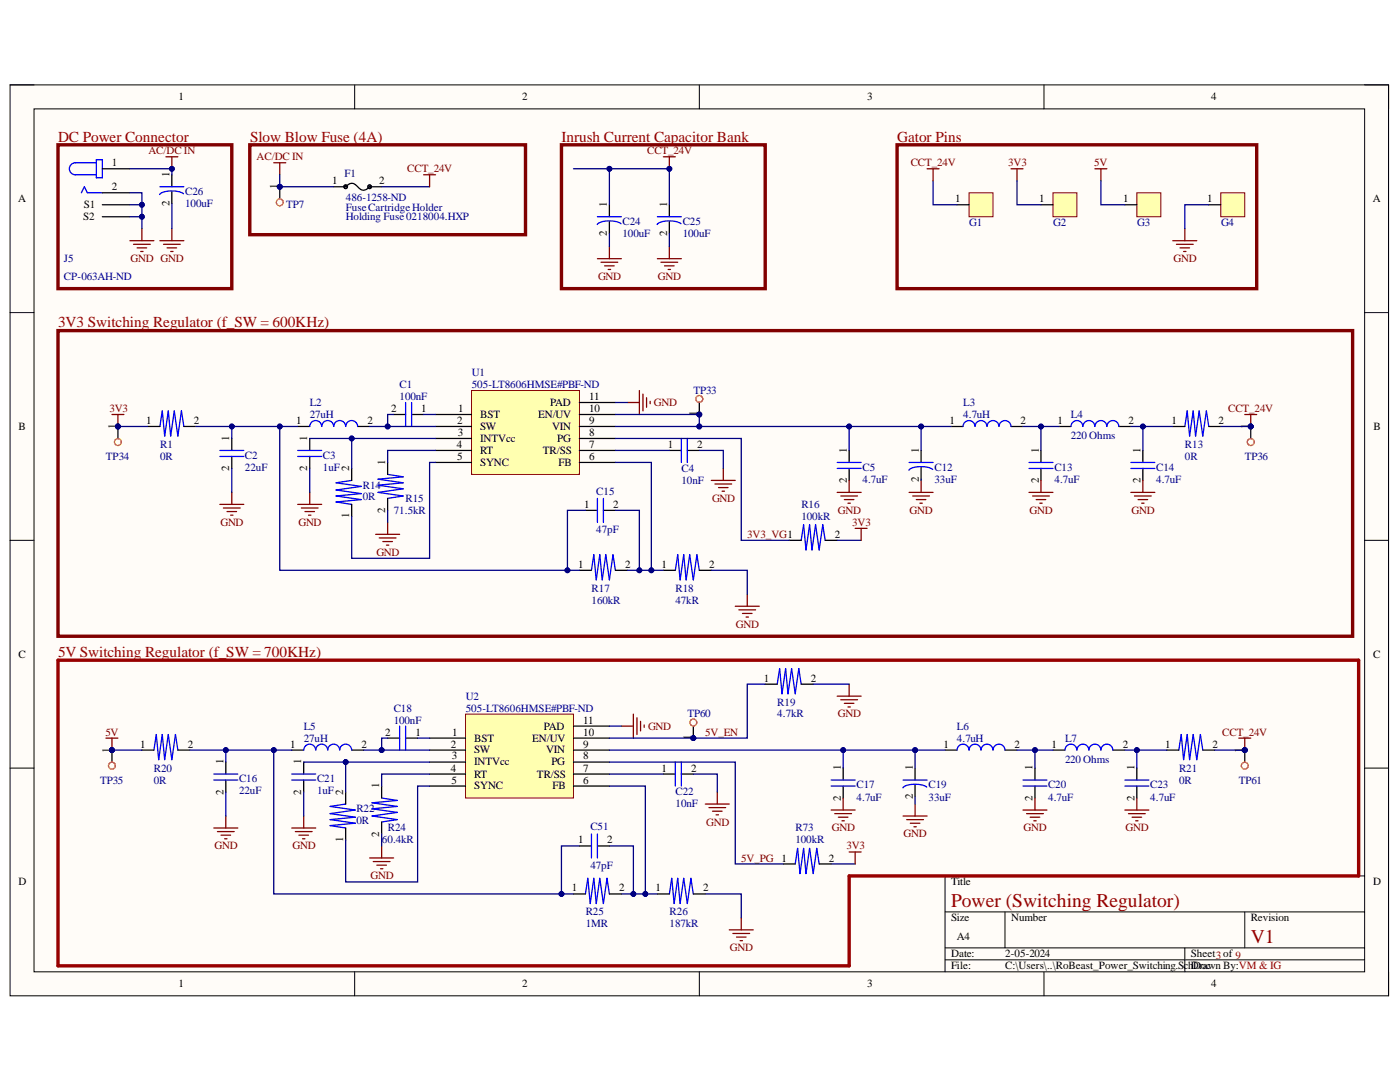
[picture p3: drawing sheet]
<svg xmlns="http://www.w3.org/2000/svg" width="279mm" height="216mm" viewBox="0 0 279 216" stroke-linecap="round" stroke-linejoin="round" font-family="sans-serif">
<defs><g id="words">
<g font-size="3.9" fill="#980000">
<text x="189.8" y="181">Power (Switching Regulator)</text>
<text x="249.6" y="188.2">V1</text>
</g>
<g font-size="3" fill="#980000">
<text x="11.6" y="28.2">DC Power Connector</text>
<text x="49.9" y="28.2">Slow Blow Fuse (4A)</text>
<text x="112.1" y="28.2">Inrush Current Capacitor Bank</text>
<text x="179.1" y="28.2">Gator Pins</text>
<text x="11.6" y="65.3">3V3 Switching Regulator (f_SW = 600KHz)</text>
<text x="11.6" y="131.1">5V Switching Regulator (f_SW = 700KHz)</text>
</g>
<g font-size="2.2">
<text x="35.6" y="20">1</text>
<text x="104.2" y="20">2</text>
<text x="173.1" y="20">3</text>
<text x="241.7" y="20">4</text>
<text x="22.3" y="33.2">1</text>
<text x="33.8" y="35.4" transform="rotate(-90 33.8 35.4)">1</text>
<text x="3.6" y="40.3">A</text>
<text x="16.7" y="41.5">S1</text>
<text x="22.3" y="38">2</text>
<text x="33.8" y="41.1" transform="rotate(-90 33.8 41.1)">2</text>
<text x="55.4" y="37.7" transform="rotate(-90 55.4 37.7)">1</text>
<text x="66.3" y="36.8">1</text>
<text x="75.7" y="36.8">2</text>
<text x="121.1" y="41.4" transform="rotate(-90 121.1 41.4)">1</text>
<text x="133.1" y="41.4" transform="rotate(-90 133.1 41.4)">1</text>
<text x="190.6" y="40.3">1</text>
<text x="207.4" y="40.3">1</text>
<text x="224.1" y="40.3">1</text>
<text x="240.9" y="40.3">1</text>
<text x="274" y="40.3">A</text>
<text x="16.6" y="44">S2</text>
<text x="121.1" y="47.1" transform="rotate(-90 121.1 47.1)">2</text>
<text x="133.1" y="47.1" transform="rotate(-90 133.1 47.1)">2</text>
<text x="78.1" y="82.2">2</text>
<text x="84.1" y="82.2">1</text>
<text x="91.4" y="82.2">1</text>
<text x="95.8" y="83.4">BST</text>
<text x="107.4" y="83.4">EN/UV</text>
<text x="109.8" y="81">PAD</text>
<text x="117.6" y="82.2">10</text>
<text x="117.6" y="79.8">11</text>
<text x="139.1" y="83" transform="rotate(-90 139.1 83)">1</text>
<text x="3.7" y="85.8">B</text>
<text x="23.1" y="85.6" transform="rotate(-90 23.1 85.6)">1</text>
<text x="29.2" y="84.6">1</text>
<text x="38.7" y="84.6">2</text>
<text x="45.8" y="87.9" transform="rotate(-90 45.8 87.9)">1</text>
<text x="59.1" y="84.6">1</text>
<text x="61.3" y="87.9" transform="rotate(-90 61.3 87.9)">1</text>
<text x="73.3" y="84.6">2</text>
<text x="91.2" y="89.4">4</text>
<text x="91.3" y="84.6">2</text>
<text x="91.3" y="87">3</text>
<text x="95.8" y="85.8">SW</text>
<text x="95.8" y="88.2">INTVcc</text>
<text x="110.2" y="85.8">VIN</text>
<text x="111.2" y="88.2">PG</text>
<text x="117.6" y="84.6">9</text>
<text x="117.6" y="89.4">7</text>
<text x="117.6" y="87">8</text>
<text x="133.3" y="89.4">1</text>
<text x="139.1" y="89.4">2</text>
<text x="189.5" y="84.6">1</text>
<text x="203.7" y="84.6">2</text>
<text x="211" y="84.6">1</text>
<text x="225.2" y="84.6">2</text>
<text x="233.8" y="84.6">1</text>
<text x="243.2" y="84.6">2</text>
<text x="249.2" y="85.6" transform="rotate(-90 249.2 85.6)">1</text>
<text x="274.1" y="85.8">B</text>
<text x="45.8" y="93.9" transform="rotate(-90 45.8 93.9)">2</text>
<text x="61.3" y="93.9" transform="rotate(-90 61.3 93.9)">2</text>
<text x="69.7" y="93.9" transform="rotate(-90 69.7 93.9)">2</text>
<text x="76.9" y="92.8" transform="rotate(-90 76.9 92.8)">1</text>
<text x="91.3" y="91.8">5</text>
<text x="95.8" y="90.6">RT</text>
<text x="95.8" y="92.9">SYNC</text>
<text x="108.3" y="90.6">TR/SS</text>
<text x="111.5" y="92.9">FB</text>
<text x="117.6" y="91.8">6</text>
<text x="169" y="90.4" transform="rotate(-90 169 90.4)">1</text>
<text x="183.4" y="90.4" transform="rotate(-90 183.4 90.4)">1</text>
<text x="207.3" y="90.4" transform="rotate(-90 207.3 90.4)">1</text>
<text x="227.6" y="90.4" transform="rotate(-90 227.6 90.4)">1</text>
<text x="116.6" y="101.3">1</text>
<text x="122.4" y="101.3">2</text>
<text x="169" y="96.4" transform="rotate(-90 169 96.4)">2</text>
<text x="183.4" y="96.1" transform="rotate(-90 183.4 96.1)">2</text>
<text x="207.3" y="96.4" transform="rotate(-90 207.3 96.4)">2</text>
<text x="227.6" y="96.4" transform="rotate(-90 227.6 96.4)">2</text>
<text x="69.7" y="103.3" transform="rotate(-90 69.7 103.3)">1</text>
<text x="76.9" y="102.3" transform="rotate(-90 76.9 102.3)">2</text>
<text x="166.6" y="107.3">2</text>
<text x="115.4" y="113.3">1</text>
<text x="124.8" y="113.3">2</text>
<text x="132" y="113.3">1</text>
<text x="141.5" y="113.3">2</text>
<text x="3.7" y="131.2">C</text>
<text x="274" y="131.2">C</text>
<text x="152.4" y="136.1">1</text>
<text x="161.8" y="136.1">2</text>
<text x="28" y="149.2">1</text>
<text x="37.5" y="149.2">2</text>
<text x="57.9" y="149.2">1</text>
<text x="72.1" y="149.2">2</text>
<text x="76.9" y="146.8">2</text>
<text x="82.9" y="146.8">1</text>
<text x="90" y="149.2">2</text>
<text x="90.2" y="146.8">1</text>
<text x="94.6" y="148">BST</text>
<text x="106.2" y="148">EN/UV</text>
<text x="108.5" y="145.6">PAD</text>
<text x="116.4" y="146.8">10</text>
<text x="116.4" y="149.2">9</text>
<text x="116.4" y="144.4">11</text>
<text x="137.9" y="147.6" transform="rotate(-90 137.9 147.6)">1</text>
<text x="188.3" y="149.2">1</text>
<text x="202.5" y="149.2">2</text>
<text x="209.8" y="149.2">1</text>
<text x="224.1" y="149.2">2</text>
<text x="232.5" y="149.2">1</text>
<text x="242" y="149.2">2</text>
<text x="21.9" y="150.2" transform="rotate(-90 21.9 150.2)">1</text>
<text x="44.6" y="152.5" transform="rotate(-90 44.6 152.5)">1</text>
<text x="60.1" y="152.5" transform="rotate(-90 60.1 152.5)">1</text>
<text x="90" y="154">4</text>
<text x="90.2" y="151.5">3</text>
<text x="94.6" y="150.3">SW</text>
<text x="94.6" y="152.7">INTVcc</text>
<text x="94.6" y="155.2">RT</text>
<text x="107.2" y="155.2">TR/SS</text>
<text x="109" y="150.3">VIN</text>
<text x="110" y="152.7">PG</text>
<text x="116.4" y="154">7</text>
<text x="116.4" y="151.5">8</text>
<text x="132" y="154">1</text>
<text x="138" y="154">2</text>
<text x="167.8" y="153.7" transform="rotate(-90 167.8 153.7)">1</text>
<text x="182.2" y="153.7" transform="rotate(-90 182.2 153.7)">1</text>
<text x="206" y="153.7" transform="rotate(-90 206 153.7)">1</text>
<text x="226.4" y="153.7" transform="rotate(-90 226.4 153.7)">1</text>
<text x="247.9" y="150.2" transform="rotate(-90 247.9 150.2)">1</text>
<text x="44.6" y="158.5" transform="rotate(-90 44.6 158.5)">2</text>
<text x="60.1" y="158.5" transform="rotate(-90 60.1 158.5)">2</text>
<text x="68.5" y="158.5" transform="rotate(-90 68.5 158.5)">2</text>
<text x="75.7" y="157.3" transform="rotate(-90 75.7 157.3)">1</text>
<text x="90.1" y="156.4">5</text>
<text x="94.6" y="157.5">SYNC</text>
<text x="110.3" y="157.5">FB</text>
<text x="116.4" y="156.4">6</text>
<text x="167.8" y="159.7" transform="rotate(-90 167.8 159.7)">2</text>
<text x="182.2" y="159.5" transform="rotate(-90 182.2 159.5)">2</text>
<text x="206" y="159.7" transform="rotate(-90 206 159.7)">2</text>
<text x="226.4" y="159.7" transform="rotate(-90 226.4 159.7)">2</text>
<text x="68.5" y="167.9" transform="rotate(-90 68.5 167.9)">1</text>
<text x="75.7" y="166.9" transform="rotate(-90 75.7 166.9)">2</text>
<text x="115.4" y="168.3">1</text>
<text x="121.2" y="168.3">2</text>
<text x="165.4" y="171.9">2</text>
<text x="3.7" y="176.6">D</text>
<text x="114.1" y="177.8">1</text>
<text x="123.6" y="177.8">2</text>
<text x="130.8" y="177.8">1</text>
<text x="140.3" y="177.8">2</text>
<text x="189.8" y="176.6">Title</text>
<text x="274" y="176.6">D</text>
<text x="189.8" y="183.8">Size</text>
<text x="201.8" y="183.8">Number</text>
<text x="249.6" y="183.8">Revision</text>
<text x="189.8" y="191">Date:</text>
<text x="191" y="187.5">A4</text>
<text x="200.6" y="191">2-05-2024</text>
<text x="237.7" y="191">Sheet3of 9</text>
<text x="35.6" y="197">1</text>
<text x="104.2" y="197">2</text>
<text x="173.1" y="197">3</text>
<text x="189.8" y="193.4">File:</text>
<text x="200.6" y="193.4">C:\Users\..\RoBeast_Power_Switching.SchDrawn By:VM &amp; IG</text>
<text x="238.2" y="193.4">Doc</text>
<text x="241.7" y="197">4</text>
</g>
<g font-size="2.2" fill="#800000">
<text x="29.6" y="30.8">AC/DC IN</text>
<text x="51.2" y="32">AC/DC IN</text>
<text x="81.3" y="34.3">CCT_24V</text>
<text x="129.2" y="30.8">CCT_24V</text>
<text x="181.8" y="33.2">CCT_24V</text>
<text x="201.2" y="33.2">3V3</text>
<text x="218.4" y="33.2">5V</text>
<text x="26.1" y="52.3">GND GND</text>
<text x="234.2" y="52.3">GND</text>
<text x="119.3" y="55.9">GND</text>
<text x="131.3" y="55.9">GND</text>
<text x="21.8" y="82.2">3V3</text>
<text x="130.5" y="81">GND</text>
<text x="245.1" y="82.2">CCT_24V</text>
<text x="142.1" y="100.1">GND</text>
<text x="44" y="104.9">GND</text>
<text x="59.5" y="104.9">GND</text>
<text x="149.1" y="107.3">3V3_VG1</text>
<text x="167.2" y="102.6">GND</text>
<text x="170.1" y="104.9">3V3</text>
<text x="181.5" y="102.6">GND</text>
<text x="205.4" y="102.6">GND</text>
<text x="225.8" y="102.6">GND</text>
<text x="75.1" y="110.9">GND</text>
<text x="146.8" y="125.2">GND</text>
<text x="167.2" y="143.2">GND</text>
<text x="21.1" y="146.8">5V</text>
<text x="129.3" y="145.6">GND</text>
<text x="140.7" y="146.8">5V_EN</text>
<text x="243.9" y="146.8">CCT_24V</text>
<text x="140.9" y="164.7">GND</text>
<text x="166" y="165.9">GND</text>
<text x="180.3" y="167.1">GND</text>
<text x="204.3" y="165.9">GND</text>
<text x="224.6" y="165.9">GND</text>
<text x="42.8" y="169.5">GND</text>
<text x="58.4" y="169.5">GND</text>
<text x="147.9" y="171.9">5V_PG 1</text>
<text x="168.9" y="169.5">3V3</text>
<text x="73.9" y="175.5">GND</text>
<text x="145.6" y="189.8">GND</text>
</g>
<g font-size="2.2" fill="#000080">
<text x="68.8" y="35.4">F1</text>
<text x="37" y="38.9">C26</text>
<text x="37" y="41.3">100uF</text>
<text x="57.1" y="41.5">TP7</text>
<text x="69" y="40.1">486-1258-ND</text>
<text x="69" y="44">Holding Fuse0218004.HXP</text>
<text x="69" y="42">FuseCartridgeHolder</text>
<text x="124.2" y="44.9">C24</text>
<text x="124.2" y="47.3">100uF</text>
<text x="136.3" y="44.9">C25</text>
<text x="136.3" y="47.3">100uF</text>
<text x="193.4" y="45.2">G1</text>
<text x="210.2" y="45.2">G2</text>
<text x="226.9" y="45.2">G3</text>
<text x="243.7" y="45.2">G4</text>
<text x="12.8" y="52.3">J5</text>
<text x="12.8" y="55.9">CP-063AH-ND</text>
<text x="79.8" y="77.5">C1</text>
<text x="94.1" y="77.5">505-LT8606HMSE#PBF-ND</text>
<text x="94.1" y="75">U1</text>
<text x="61.8" y="81">L2</text>
<text x="61.8" y="83.4">27uH</text>
<text x="79.8" y="79.8">100nF</text>
<text x="138.4" y="78.6">TP33</text>
<text x="192.3" y="81">L3</text>
<text x="192.3" y="83.4">4.7uH</text>
<text x="213.7" y="83.4">L4</text>
<text x="32" y="89.4">R1</text>
<text x="213.7" y="87.7">220 Ohms</text>
<text x="236.5" y="89.4">R13</text>
<text x="21.1" y="91.8">TP34</text>
<text x="32" y="91.8">0R</text>
<text x="48.9" y="91.5">C2</text>
<text x="48.9" y="93.9">22uF</text>
<text x="64.5" y="91.5">C3</text>
<text x="64.5" y="93.9">1uF</text>
<text x="136" y="94.2">C4</text>
<text x="172.1" y="93.9">C5</text>
<text x="186.5" y="93.9">C12</text>
<text x="210.4" y="93.9">C13</text>
<text x="230.7" y="93.9">C14</text>
<text x="236.5" y="91.8">0R</text>
<text x="248.4" y="91.8">TP36</text>
<text x="72.4" y="97.5">R14</text>
<text x="72.4" y="99.9">0R</text>
<text x="80.9" y="100.1">R15</text>
<text x="119" y="98.7">C15</text>
<text x="136" y="96.6">10nF</text>
<text x="159.9" y="101.3">R16</text>
<text x="172.1" y="96.3">4.7uF</text>
<text x="186.5" y="96.3">33uF</text>
<text x="210.4" y="96.3">4.7uF</text>
<text x="230.7" y="96.3">4.7uF</text>
<text x="78.6" y="102.6">71.5kR</text>
<text x="119" y="106.4">47pF</text>
<text x="159.9" y="103.8">100kR</text>
<text x="118.1" y="118">R17</text>
<text x="134.8" y="118">R18</text>
<text x="118.1" y="120.5">160kR</text>
<text x="134.8" y="120.5">47kR</text>
<text x="78.6" y="142">C18</text>
<text x="93" y="142">505-LT8606HMSE#PBF-ND</text>
<text x="93" y="139.6">U2</text>
<text x="137.2" y="143.2">TP60</text>
<text x="155.1" y="140.8">R19</text>
<text x="155.1" y="143.2">4.7kR</text>
<text x="60.6" y="145.6">L5</text>
<text x="60.6" y="148">27uH</text>
<text x="78.6" y="144.4">100nF</text>
<text x="191" y="145.6">L6</text>
<text x="191" y="148">4.7uH</text>
<text x="212.6" y="148">L7</text>
<text x="30.7" y="154">R20</text>
<text x="212.6" y="152.3">220 Ohms</text>
<text x="235.3" y="154">R21</text>
<text x="20" y="156.4">TP35</text>
<text x="30.7" y="156.4">0R</text>
<text x="47.7" y="156.1">C16</text>
<text x="47.7" y="158.5">22uF</text>
<text x="63.3" y="156.1">C21</text>
<text x="63.3" y="158.5">1uF</text>
<text x="134.8" y="158.7">C22</text>
<text x="134.8" y="161.1">10nF</text>
<text x="170.9" y="157.3">C17</text>
<text x="170.9" y="159.7">4.7uF</text>
<text x="185.3" y="157.3">C19</text>
<text x="185.3" y="159.7">33uF</text>
<text x="209.2" y="157.3">C20</text>
<text x="209.2" y="159.7">4.7uF</text>
<text x="229.6" y="157.3">C23</text>
<text x="229.6" y="159.7">4.7uF</text>
<text x="235.3" y="156.4">0R</text>
<text x="247.2" y="156.4">TP61</text>
<text x="71.1" y="162.1">R22</text>
<text x="71.1" y="164.5">0R</text>
<text x="77.4" y="165.9">R24</text>
<text x="117.8" y="165.7">C51</text>
<text x="158.8" y="165.9">R73</text>
<text x="76.2" y="168.3">60.4kR</text>
<text x="117.8" y="173.3">47pF</text>
<text x="158.8" y="168.3">100kR</text>
<text x="116.9" y="182.6">R25</text>
<text x="116.9" y="185">1MR</text>
<text x="133.6" y="182.6">R26</text>
<text x="133.6" y="185">187kR</text>
</g>
</g></defs>
<path d="M2 16.9h275.1v181.8h-275.1z" fill-rule="evenodd" fill="#fffcf8"/>
<path d="M2 16.9h275.1v181.8h-275.1z" fill="none" stroke="#000" stroke-width=".2"/>
<path d="M6.8 21.7h265.5v172.2h-265.5z" fill-rule="evenodd" fill="#fffcf8"/>
<g fill="none" stroke="#000" stroke-width=".2">
<path d="M2 16.9h4.8M70.8 16.9v4.8M139.6 16.9v4.8M208.3 16.9v4.8M272.3 16.9h4.8v4.8M6.8 21.7h265.5v172.2h-265.5zM2 62.4h4.8M272.3 62.4h4.8M2 107.8h4.8M272.3 107.8h4.8M2 153.3h4.8M272.3 153.3h4.8"/>
<path d="M272.3 174.8h-83.7v19.1M70.8 193.9v4.8M139.6 193.9v4.8M188.6 182h83.7M188.6 189.1h83.7M188.6 191.5h83.7M200.6 182v7.1M208.3 193.9v4.8M236.5 189.1v4.8M248.4 182v7.1M277.1 193.9v4.8"/>
</g>
<path d="M16.2 38.5l.6-1.2 .6 1.2h3M19.2 32.5h-4.2a1.2 1.2 0 0 0-1.2 1.2 1.2 1.2 0 0 0 1.2 1.2h4.2M19.2 31.9h1.2v3.6h-1.2z" fill="none" stroke="#00f" stroke-width=".25"/>
<path d="M20.4 33.7h5.5M20.4 38.5h5.5M20.4 40.9h5.5M20.4 43.2h5.5" fill="none" stroke="#000" stroke-width=".25"/>
<path d="M54.6 32.5h2.4M55.8 32.5v2.4M25.9 48h4.8M26.6 48.7h3.4M27.4 49.5h1.9M28.1 50.2h.5M28.3 45.6v2.4" fill="none" stroke="#800000" stroke-width=".25"/>
<path d="M11.6 28.9h34.7v28.7h-34.7zM49.9 28.9h55v17.9h-55z" fill="none" stroke="#800000" stroke-width=".68"/>
<circle cx="55.8" cy="37.3" r=".48" fill="#000080"/>
<circle cx="55.8" cy="37.3" r=".48" fill="none" stroke="#000080" stroke-width=".2"/>
<path d="M55.8 37.3v2.4" fill="none" stroke="#000" stroke-width=".25"/>
<circle cx="55.8" cy="37.3" r=".48" fill="#000080"/>
<circle cx="55.8" cy="37.3" r=".48" fill="none" stroke="#000080" stroke-width=".2"/>
<circle cx="55.8" cy="40.4" r=".68" fill="none" stroke="#f90" stroke-width=".25"/>
<path d="M11.6 66h258.3v61h-258.3z" fill="none" stroke="#800000" stroke-width=".68"/>
<g fill="none" stroke="#800000" stroke-width=".25">
<path d="M167.1 138.9h4.8M167.8 139.6h3.3M169.5 136.5v2.4M124 144.9h2.4M126.4 142.5v4.8M127.1 143.2v3.4M127.8 143.9v1.9M128.6 144.7v.4M143.1 158v2.4M168.5 140.3h1.9M169.2 141.1h.5M42.7 165.2h4.8"/>
<path d="M43.4 165.9h3.3M44.1 166.7h1.9M44.8 167.4h.5M45.1 162.8v2.4M58.2 165.2h4.8M58.9 165.9h3.4M59.7 166.7h1.9M60.4 167.4h.5M60.6 162.8v2.4M140.8 160.4h4.7M141.5 161.1h3.3M142.2 161.9h1.9"/>
<path d="M142.9 162.6h.5"/>
</g>
<path d="M60.6 152.1v2.4M60.6 155.6v2.4M77.4 147.3h2.4M80.9 147.3h2.4M132.4 154.5h2.4M136 154.5h2.4M156.3 172.4h2.4M163.5 172.4h2.4" fill="none" stroke="#000" stroke-width=".25"/>
<path d="M58.2 154.5h4.8M58.2 155.6h4.8M79.8 144.9v4.8M80.9 144.9v4.8M134.8 152.1v4.7M136 152.1v4.7M158.7 172.4l.5-3.1 .5 5 .7-5 .5 5 .7-5 .7 5 .7-5 .5 3.1" fill="none" stroke="#00f" stroke-width=".25"/>
<path d="M11.6 131.7h259.5v43.1h-101.6v17.9h-157.9z" fill="none" stroke="#980000" stroke-width=".68"/>
<path d="M92.9 142.5h21.5v16.7h-21.5z" fill-rule="evenodd" fill="#ffffb0"/>
<path d="M92.9 142.5h21.5v16.7h-21.5z" fill="none" stroke="#800000" stroke-width=".2"/>
<g fill="none" stroke="#000" stroke-width=".25">
<path d="M121.6 40.9v2.3M121.6 44.2v2.4M133.6 40.9v2.3M133.6 44.2v2.4M85.7 147.3h7.2M85.7 149.7h7.2M85.7 152.1h7.2M85.7 154.5h7.2M85.7 156.8h7.2M114.4 147.3h7.2M114.4 149.7h7.2M114.4 152.1h7.2"/>
<path d="M114.4 154.5h7.2M114.4 156.8h7.2M114.4 144.9h7.2"/>
</g>
<path d="M119.2 43.2h4.8M123.9 44.6a5.1 5.1 0 0 0-4.6 0l-.1 .2M131.2 43.2h4.8M135.9 44.6a5.1 5.1 0 0 0-4.6 0l-.2 .2" fill="none" stroke="#00f" stroke-width=".25"/>
<path d="M112 28.9h40.7v28.7h-40.7z" fill="none" stroke="#800000" stroke-width=".68"/>
<path d="M119.2 51.6h4.8M119.9 52.3h3.4M120.7 53h1.9M121.4 53.8h.5M121.6 49.2v2.4M131.2 51.6h4.8M131.9 52.3h3.4M132.6 53h1.9M133.3 53.8h.5M133.6 49.2v2.4" fill="none" stroke="#800000" stroke-width=".25"/>
<circle cx="22.3" cy="149.7" r=".48" fill="#000080"/>
<circle cx="22.3" cy="149.7" r=".48" fill="none" stroke="#000080" stroke-width=".2"/>
<path d="M22.3 149.7v2.4" fill="none" stroke="#000" stroke-width=".25"/>
<circle cx="22.3" cy="149.7" r=".48" fill="#000080"/>
<circle cx="22.3" cy="149.7" r=".48" fill="none" stroke="#000080" stroke-width=".2"/>
<circle cx="22.3" cy="152.8" r=".68" fill="none" stroke="#f90" stroke-width=".25"/>
<g fill="none" stroke="#000" stroke-width=".25">
<path d="M66.6 37.3h2.4a1.43 1.43 0 0 1 2.5 .1l.2 .2a1.29 1.29 0 0 0 2.1-.3h2.4"/>
<circle cx="69" cy="37.3" r=".35"/>
<circle cx="73.8" cy="37.3" r=".35"/>
</g>
<path d="M179 28.9h71.8v28.7h-71.8z" fill="none" stroke="#800000" stroke-width=".68"/>
<path d="M201.8 33.7h2.4M203 33.7v2.4M218.5 33.7h2.4M219.7 33.7v2.4M234.1 48h4.7M234.8 48.8h3.3M235.5 49.5h1.9M236.2 50.2h.5M236.5 45.6v2.4" fill="none" stroke="#800000" stroke-width=".25"/>
<path d="M193.4 38.5h4.8v4.7h-4.8z" fill-rule="evenodd" fill="#ffffb0"/>
<path d="M193.4 38.5h4.8v4.7h-4.8z" fill="none" stroke="#800000" stroke-width=".2"/>
<path d="M191 40.9h2.4" fill="none" stroke="#000" stroke-width=".25"/>
<path d="M210.1 38.5h4.8v4.7h-4.8z" fill-rule="evenodd" fill="#ffffb0"/>
<path d="M210.1 38.5h4.8v4.7h-4.8z" fill="none" stroke="#800000" stroke-width=".2"/>
<path d="M207.7 40.9h2.4" fill="none" stroke="#000" stroke-width=".25"/>
<path d="M226.9 38.5h4.8v4.7h-4.8z" fill-rule="evenodd" fill="#ffffb0"/>
<path d="M226.9 38.5h4.8v4.7h-4.8z" fill="none" stroke="#800000" stroke-width=".2"/>
<path d="M224.5 40.9h2.4" fill="none" stroke="#000" stroke-width=".25"/>
<path d="M243.6 38.5h4.8v4.7h-4.8z" fill-rule="evenodd" fill="#ffffb0"/>
<path d="M243.6 38.5h4.8v4.7h-4.8z" fill="none" stroke="#800000" stroke-width=".2"/>
<path d="M241.2 40.9h2.4M28.3 149.7h2.4M35.5 149.7h2.4M69 158v2.4M69 165.2v2.4" fill="none" stroke="#000" stroke-width=".25"/>
<path d="M30.7 149.7l.5-3.1 .5 5 .7-5 .5 5 .7-5 .7 5 .7-5 .5 3.1M69 160.4l-3.1 .5 5 .7-5 .7 5 .8-5 .4 5 .8-5 .4 3.1 .5" fill="none" stroke="#00f" stroke-width=".25"/>
<path d="M21.1 147.3h2.4M22.3 147.3v2.4" fill="none" stroke="#800000" stroke-width=".25"/>
<circle cx="22.3" cy="149.7" r=".48" fill="#000080"/>
<circle cx="22.3" cy="149.7" r=".48" fill="none" stroke="#000080" stroke-width=".2"/>
<path d="M247.2 147.3h2.4M248.4 147.3v2.4" fill="none" stroke="#800000" stroke-width=".25"/>
<circle cx="248.4" cy="149.7" r=".48" fill="#000080"/>
<circle cx="248.4" cy="149.7" r=".48" fill="none" stroke="#000080" stroke-width=".2"/>
<path d="M235.3 149.7l.4-3.1 .5 5 .7-5 .5 5 .7-5 .7 5 .8-5 .4 3.1" fill="none" stroke="#00f" stroke-width=".25"/>
<path d="M232.9 149.7h2.4M240 149.7h2.4" fill="none" stroke="#000" stroke-width=".25"/>
<circle cx="248.4" cy="149.7" r=".48" fill="#000080"/>
<circle cx="248.4" cy="149.7" r=".48" fill="none" stroke="#000080" stroke-width=".2"/>
<path d="M248.4 149.7v2.4" fill="none" stroke="#000" stroke-width=".25"/>
<circle cx="248.4" cy="149.7" r=".48" fill="#000080"/>
<circle cx="248.4" cy="149.7" r=".48" fill="none" stroke="#000080" stroke-width=".2"/>
<circle cx="248.4" cy="152.8" r=".68" fill="none" stroke="#f90" stroke-width=".25"/>
<path d="M155.1 136.5l.5-3.1 .5 5 .7-5 .5 5 .7-5 .7 5 .7-5 .5 3.1" fill="none" stroke="#00f" stroke-width=".25"/>
<path d="M152.7 136.5h2.4M159.9 136.5h2.4" fill="none" stroke="#000" stroke-width=".25"/>
<circle cx="138.4" cy="147.3" r=".48" fill="#000080"/>
<circle cx="138.4" cy="147.3" r=".48" fill="none" stroke="#000080" stroke-width=".2"/>
<path d="M138.4 144.9v2.4" fill="none" stroke="#000" stroke-width=".25"/>
<circle cx="138.4" cy="147.3" r=".48" fill="#000080"/>
<circle cx="138.4" cy="147.3" r=".48" fill="none" stroke="#000080" stroke-width=".2"/>
<circle cx="138.4" cy="144.2" r=".68" fill="none" stroke="#f90" stroke-width=".25"/>
<g fill="none" stroke="#00f" stroke-width=".25">
<path d="M59.4 89.9h4.8M59.4 91.1h4.8M80.9 80.3v4.8M82.1 80.3v4.8M136 87.5v4.8M137.2 87.5v4.8M118 113.8l.5-3.1 .5 5 .7-5 .5 5 .7-5 .7 5 .7-5 .5 3.1M134.8 113.8l.5-3.1 .4 5 .8-5 .4 5 .7-5 .8 5 .7-5 .5 3.1M159.9 107.8l.5-3.1 .5 5 .7-5 .4 5 .8-5 .7 5 .7-5 .5 3.1M42.7 154.5h4.8M42.7 155.6h4.8M60.6 149.7a1.19 1.19 0 0 1 1.2-1.2 1.19 1.19 0 0 1 1.2 1.2 1.2 1.2 0 0 1 1.2-1.2 1.2 1.2 0 0 1 1.2 1.2 1.2 1.2 0 0 1 1.2-1.2 1.2 1.2 0 0 1 1.2 1.2 1.2 1.2 0 0 1 1.2-1.2 1.2 1.2 0 0 1 1.2 1.2"/>
<path d="M76.2 159.2l3.1 .5-5 .5 5 .7-5 .5 5 .7-5 .7 5 .7-3.1 .5M165.9 155.6h4.8M165.9 156.8h4.8M180.2 155.7h4.8M184.9 157.1a5.1 5.1 0 0 0-4.6-.1l-.1 .2M191 149.7a1.19 1.19 0 0 1 1.2-1.2 1.19 1.19 0 0 1 1.2 1.2 1.19 1.19 0 0 1 1.2-1.2 1.19 1.19 0 0 1 1.2 1.2 1.19 1.19 0 0 1 1.2-1.2 1.19 1.19 0 0 1 1.2 1.2 1.2 1.2 0 0 1 1.2-1.2 1.2 1.2 0 0 1 1.2 1.2M204.2 155.7h4.7M204.2 156.8h4.7M212.5 149.7a1.18 1.18 0 0 1 1.2-1.2 1.18 1.18 0 0 1 1.2 1.2M214.9 149.7a1.18 1.18 0 0 1 1.2-1.2 1.18 1.18 0 0 1 1.2 1.2M217.3 149.7a1.19 1.19 0 0 1 1.2-1.2 1.19 1.19 0 0 1 1.2 1.2M219.7 149.7a1.18 1.18 0 0 1 1.2-1.2 1.18 1.18 0 0 1 1.2 1.2"/>
<path d="M224.5 155.7h4.8M224.5 156.8h4.8M116.8 178.4l.5-3.1 .5 5 .7-5 .5 5 .7-5 .7 5 .7-5 .5 3.1M118 166.4v4.8M119.2 166.4v4.8M133.6 178.4l.5-3.1 .4 5 .8-5 .4 5 .8-5 .7 5 .7-5 .5 3.1"/>
</g>
<g fill="none" stroke="#000" stroke-width=".25">
<path d="M61.8 87.5v2.4M61.8 91.1v2.4M78.6 82.7h2.3M82.1 82.7h2.4M133.6 89.9h2.4M137.2 89.9h2.4M115.6 113.8h2.4M122.8 113.8h2.4M132.4 113.8h2.4M139.6 113.8h2.4M157.5 107.8h2.4M164.7 107.8h2.4"/>
<path d="M45.1 152.1v2.4M45.1 155.6v2.4M58.2 149.7h2.4M70.2 149.7h2.4M76.2 156.8v2.4M168.3 153.3v2.3M168.3 156.8v2.4M182.6 153.3v2.4M182.6 156.6v2.4M188.6 149.7h2.4M200.6 149.7h2.4M206.5 153.3v2.4"/>
<path d="M206.5 156.8v2.4M210.1 149.7h2.4M222.1 149.7h2.4M226.9 153.3v2.4M226.9 156.8v2.4M76.2 164v2.4M114.4 178.4h2.4M115.6 168.8h2.4M119.2 168.8h2.4M121.6 178.4h2.4M131.2 178.4h2.4M138.4 178.4h2.4"/>
</g>
<g fill="none" stroke="#800000" stroke-width=".25">
<path d="M127.6 77.9v4.8M128.3 78.6v3.4M129 79.4v1.9M46.3 98.3v2.3M61.8 98.3v2.3M125.2 80.3h2.4M129.8 80.1v.5M142 95.9h4.7M142.7 96.6h3.3M143.4 97.3h1.9M144.1 98h.5M144.3 93.5v2.4"/>
<path d="M43.9 100.6h4.8M44.6 101.4h3.3M45.3 102.1h1.9M46 102.8h.5M59.4 100.6h4.8M60.1 101.4h3.4M60.9 102.1h1.9M61.6 102.8h.5M168.3 159.2v2.4M206.5 159.2v2.4M226.9 159.2v2.4M73.8 171.2h4.8"/>
<path d="M74.5 171.9h3.3M75.2 172.6h1.9M75.9 173.3h.5M76.2 168.8v2.4M165.9 161.6h4.8M166.6 162.3h3.3M167.3 163.1h1.9M168 163.8h.5M180.2 162.8h4.8M181 163.5h3.3M181.7 164.3h1.9M182.4 165h.5"/>
<path d="M182.6 160.4v2.4M204.2 161.6h4.7M204.9 162.4h3.3M205.6 163.1h1.9M206.3 163.8h.5M224.5 161.6h4.8M225.2 162.4h3.4M225.9 163.1h1.9M226.6 163.8h.5M145.5 185.5h4.8M146.3 186.3h3.3M147 187h1.9"/>
<path d="M147.7 187.7h.5M147.9 183.2v2.3"/>
</g>
<path d="M94.1 77.9h21.5v16.8h-21.5z" fill-rule="evenodd" fill="#ffffb0"/>
<path d="M94.1 77.9h21.5v16.8h-21.5z" fill="none" stroke="#800000" stroke-width=".2"/>
<path d="M86.9 82.7h7.2M86.9 85.1h7.2M86.9 87.5h7.2M86.9 89.9h7.2M86.9 92.3h7.2M115.6 82.7h7.2M115.6 85.1h7.2M115.6 87.5h7.2M115.6 89.9h7.2M115.6 92.3h7.2M115.6 80.3h7.2" fill="none" stroke="#000" stroke-width=".25"/>
<circle cx="23.5" cy="85.1" r=".48" fill="#000080"/>
<circle cx="23.5" cy="85.1" r=".48" fill="none" stroke="#000080" stroke-width=".2"/>
<path d="M23.5 85.1v2.4" fill="none" stroke="#000" stroke-width=".25"/>
<circle cx="23.5" cy="85.1" r=".48" fill="#000080"/>
<circle cx="23.5" cy="85.1" r=".48" fill="none" stroke="#000080" stroke-width=".2"/>
<circle cx="23.5" cy="88.2" r=".69" fill="none" stroke="#f90" stroke-width=".25"/>
<path d="M31.9 85.1l.5-3.1 .5 5 .7-5 .5 5 .7-5 .7 5 .7-5 .5 3.1M70.2 95.9l-3.1 .4 5 .8-5 .7 5 .7-5 .5 5 .7-5 .5 3.1 .4" fill="none" stroke="#00f" stroke-width=".25"/>
<path d="M29.5 85.1h2.4M36.7 85.1h2.4M70.2 93.5v2.4M70.2 100.6v2.4" fill="none" stroke="#000" stroke-width=".25"/>
<path d="M22.3 82.7h2.4M23.5 82.7v2.4" fill="none" stroke="#800000" stroke-width=".25"/>
<circle cx="23.5" cy="85.1" r=".48" fill="#000080"/>
<circle cx="23.5" cy="85.1" r=".48" fill="none" stroke="#000080" stroke-width=".2"/>
<path d="M248.4 82.7h2.4M249.6 82.7v2.4" fill="none" stroke="#800000" stroke-width=".25"/>
<circle cx="249.6" cy="85.1" r=".48" fill="#000080"/>
<circle cx="249.6" cy="85.1" r=".48" fill="none" stroke="#000080" stroke-width=".2"/>
<path d="M236.5 85.1l.4-3.1 .5 5 .7-5 .5 5 .7-5 .7 5 .8-5 .4 3.1" fill="none" stroke="#00f" stroke-width=".25"/>
<path d="M234.1 85.1h2.4M241.2 85.1h2.4" fill="none" stroke="#000" stroke-width=".25"/>
<circle cx="249.6" cy="85.1" r=".48" fill="#000080"/>
<circle cx="249.6" cy="85.1" r=".48" fill="none" stroke="#000080" stroke-width=".2"/>
<path d="M249.6 85.1v2.4" fill="none" stroke="#000" stroke-width=".25"/>
<circle cx="249.6" cy="85.1" r=".48" fill="#000080"/>
<circle cx="249.6" cy="85.1" r=".48" fill="none" stroke="#000080" stroke-width=".2"/>
<circle cx="249.6" cy="88.2" r=".69" fill="none" stroke="#f90" stroke-width=".25"/>
<circle cx="139.6" cy="82.7" r=".48" fill="#000080"/>
<circle cx="139.6" cy="82.7" r=".48" fill="none" stroke="#000080" stroke-width=".2"/>
<path d="M139.6 80.3v2.4" fill="none" stroke="#000" stroke-width=".25"/>
<circle cx="139.6" cy="82.7" r=".48" fill="#000080"/>
<circle cx="139.6" cy="82.7" r=".48" fill="none" stroke="#000080" stroke-width=".2"/>
<circle cx="139.6" cy="79.6" r=".68" fill="none" stroke="#f90" stroke-width=".25"/>
<g fill="none" stroke="#800000" stroke-width=".25">
<path d="M167.1 98.3h4.8M167.8 99h3.3M168.5 99.7h1.9M169.5 95.9v2.4M181.4 98.3h4.8M182.1 99h3.4M182.9 99.7h1.9M183.8 95.9v2.4M205.4 98.3h4.7M206.1 99h3.3M206.8 99.7h1.9M207.7 95.9v2.4"/>
<path d="M225.7 98.3h4.8M226.4 99h3.4M227.1 99.7h1.9M228.1 95.9v2.4M75 106.6h4.8M75.7 107.3h3.3M76.4 108.1h1.9M77.1 108.8h.5M77.4 104.2v2.4M149.1 118.6v2.4M169.2 100.4h.5M183.6 100.4h.5"/>
<path d="M207.5 100.4h.5M227.8 100.4h.5M146.7 121h4.8M147.5 121.7h3.3M148.2 122.4h1.9M148.9 123.1h.5"/>
</g>
<g fill="none" stroke="#000" stroke-width=".25">
<path d="M46.3 87.5v2.4M46.3 91.1v2.4M59.4 85.1h2.4M71.4 85.1h2.4M77.4 92.3v2.4M77.4 99.4v2.4M169.5 89.9v2.4M169.5 93.5v2.4M183.8 89.9v2.4M183.8 93.2v2.4M189.8 85.1h2.4M201.8 85.1h2.4"/>
<path d="M207.7 89.9v2.4M207.7 93.5v2.4M211.3 85.1h2.4M223.3 85.1h2.4M228.1 89.9v2.4M228.1 93.5v2.4M116.8 101.8h2.4M120.4 101.8h2.4"/>
</g>
<g fill="none" stroke="#00f" stroke-width=".25">
<path d="M43.9 89.9h4.8M43.9 91.1h4.8M61.8 85.1a1.19 1.19 0 0 1 1.2-1.2 1.19 1.19 0 0 1 1.2 1.2 1.2 1.2 0 0 1 1.2-1.2 1.2 1.2 0 0 1 1.2 1.2 1.2 1.2 0 0 1 1.2-1.2 1.2 1.2 0 0 1 1.2 1.2 1.2 1.2 0 0 1 1.2-1.2 1.2 1.2 0 0 1 1.2 1.2M77.4 94.7l3.1 .4-5.1 .5 5.1 .7-5.1 .5 5.1 .7-5.1 .8 5.1 .7-3.1 .4M119.2 99.4v4.8M120.4 99.4v4.8M167.1 93.5h4.8M167.1 92.3h4.8M181.4 92.3h4.8M186.1 93.7a5 5 0 0 0-4.6-.1l-.1 .2M192.2 85.1a1.19 1.19 0 0 1 1.2-1.2 1.19 1.19 0 0 1 1.2 1.2 1.2 1.2 0 0 1 1.2-1.2 1.2 1.2 0 0 1 1.2 1.2 1.2 1.2 0 0 1 1.2-1.2 1.2 1.2 0 0 1 1.2 1.2 1.2 1.2 0 0 1 1.2-1.2 1.2 1.2 0 0 1 1.2 1.2M205.4 92.3h4.7"/>
<path d="M205.4 93.5h4.7M213.7 85.1a1.18 1.18 0 0 1 1.2-1.2 1.18 1.18 0 0 1 1.2 1.2M216.1 85.1a1.19 1.19 0 0 1 1.2-1.2 1.19 1.19 0 0 1 1.2 1.2M218.5 85.1a1.19 1.19 0 0 1 1.2-1.2 1.19 1.19 0 0 1 1.2 1.2M220.9 85.1a1.18 1.18 0 0 1 1.2-1.2 1.18 1.18 0 0 1 1.2 1.2M225.7 92.3h4.8M225.7 93.5h4.8"/>
</g>
<path d="M25.9 40.9h2.4v2.3h-2.4" fill="none" stroke="#000080" stroke-width=".25"/>
<circle cx="28.3" cy="40.9" r=".48" fill="#000080"/>
<circle cx="28.3" cy="40.9" r=".48" fill="none" stroke="#000080" stroke-width=".2"/>
<circle cx="28.3" cy="43.2" r=".48" fill="#000080"/>
<circle cx="28.3" cy="43.2" r=".48" fill="none" stroke="#000080" stroke-width=".2"/>
<path d="M25.9 38.5h2.4v2.4" fill="none" stroke="#000080" stroke-width=".25"/>
<circle cx="28.3" cy="40.9" r=".48" fill="#000080"/>
<circle cx="28.3" cy="40.9" r=".48" fill="none" stroke="#000080" stroke-width=".2"/>
<path d="M28.3 43.2v2.4" fill="none" stroke="#000080" stroke-width=".25"/>
<circle cx="28.3" cy="43.2" r=".48" fill="#000080"/>
<circle cx="28.3" cy="43.2" r=".48" fill="none" stroke="#000080" stroke-width=".2"/>
<path d="M55.8 34.9v2.4h10.8" fill="none" stroke="#000080" stroke-width=".25"/>
<circle cx="55.8" cy="37.3" r=".48" fill="#000080"/>
<circle cx="55.8" cy="37.3" r=".48" fill="none" stroke="#000080" stroke-width=".2"/>
<path d="M76.2 37.3h9.5M77.4 147.3h-1.2v2.4h9.5M83.3 147.3h2.4M85.7 154.5h-9.5v2.3" fill="none" stroke="#000080" stroke-width=".25"/>
<circle cx="76.2" cy="149.7" r=".48" fill="#000080"/>
<circle cx="76.2" cy="149.7" r=".48" fill="none" stroke="#000080" stroke-width=".2"/>
<path d="M72.6 149.7h3.6" fill="none" stroke="#000080" stroke-width=".25"/>
<circle cx="76.2" cy="149.7" r=".48" fill="#000080"/>
<circle cx="76.2" cy="149.7" r=".48" fill="none" stroke="#000080" stroke-width=".2"/>
<path d="M152.7 136.5h-3.6v10.8h-27.5M60.6 158v4.8M121.6 152.1h25.1v20.3h9.6M121.6 144.9h2.4M121.6 154.5h10.8M138.4 154.5h4.7v3.5" fill="none" stroke="#000080" stroke-width=".25"/>
<circle cx="138.4" cy="147.3" r=".48" fill="#000080"/>
<circle cx="138.4" cy="147.3" r=".48" fill="none" stroke="#000080" stroke-width=".2"/>
<path d="M114.4 33.7h7.2v7.2M162.3 136.5h7.2M165.9 172.4h4.8" fill="none" stroke="#000080" stroke-width=".25"/>
<circle cx="121.6" cy="33.7" r=".48" fill="#000080"/>
<circle cx="121.6" cy="33.7" r=".48" fill="none" stroke="#000080" stroke-width=".2"/>
<path d="M121.6 33.7h12v7.2M121.6 46.6v2.6" fill="none" stroke="#000080" stroke-width=".25"/>
<circle cx="121.6" cy="33.7" r=".48" fill="#000080"/>
<circle cx="121.6" cy="33.7" r=".48" fill="none" stroke="#000080" stroke-width=".2"/>
<circle cx="133.6" cy="33.7" r=".48" fill="#000080"/>
<circle cx="133.6" cy="33.7" r=".48" fill="none" stroke="#000080" stroke-width=".2"/>
<path d="M186.2 36.1v4.8h4.8M203 36.1v4.8h4.7M219.7 36.1v4.8h4.8M133.6 46.6v2.6M241.2 40.9h-4.7v4.7M60.6 152.1h25.1" fill="none" stroke="#000080" stroke-width=".25"/>
<circle cx="69" cy="152.1" r=".48" fill="#000080"/>
<circle cx="69" cy="152.1" r=".48" fill="none" stroke="#000080" stroke-width=".2"/>
<path d="M69 152.1v5.9" fill="none" stroke="#000080" stroke-width=".25"/>
<circle cx="69" cy="152.1" r=".48" fill="#000080"/>
<circle cx="69" cy="152.1" r=".48" fill="none" stroke="#000080" stroke-width=".2"/>
<path d="M22.3 149.7h6M85.7 156.8h-2.4v19.2h-14.3v-8.4" fill="none" stroke="#000080" stroke-width=".25"/>
<circle cx="22.3" cy="149.7" r=".48" fill="#000080"/>
<circle cx="22.3" cy="149.7" r=".48" fill="none" stroke="#000080" stroke-width=".2"/>
<path d="M242.4 149.7h6" fill="none" stroke="#000080" stroke-width=".25"/>
<circle cx="248.4" cy="149.7" r=".48" fill="#000080"/>
<circle cx="248.4" cy="149.7" r=".48" fill="none" stroke="#000080" stroke-width=".2"/>
<path d="M121.6 156.8h7.2v21.6M76.2 166.4v2.4M140.8 178.4h7.1v4.8" fill="none" stroke="#000080" stroke-width=".25"/>
<circle cx="128.8" cy="178.4" r=".48" fill="#000080"/>
<circle cx="128.8" cy="178.4" r=".48" fill="none" stroke="#000080" stroke-width=".2"/>
<path d="M115.6 168.8h-3.6v9.6" fill="none" stroke="#000080" stroke-width=".25"/>
<circle cx="112.1" cy="178.4" r=".48" fill="#000080"/>
<circle cx="112.1" cy="178.4" r=".48" fill="none" stroke="#000080" stroke-width=".2"/>
<path d="M121.6 168.8h4.8v9.6" fill="none" stroke="#000080" stroke-width=".25"/>
<circle cx="126.4" cy="178.4" r=".48" fill="#000080"/>
<circle cx="126.4" cy="178.4" r=".48" fill="none" stroke="#000080" stroke-width=".2"/>
<path d="M54.6 149.7v28.7h59.8" fill="none" stroke="#000080" stroke-width=".25"/>
<circle cx="54.6" cy="149.7" r=".48" fill="#000080"/>
<circle cx="54.6" cy="149.7" r=".48" fill="none" stroke="#000080" stroke-width=".2"/>
<circle cx="112.1" cy="178.4" r=".48" fill="#000080"/>
<circle cx="112.1" cy="178.4" r=".48" fill="none" stroke="#000080" stroke-width=".2"/>
<path d="M124 178.4h7.2" fill="none" stroke="#000080" stroke-width=".25"/>
<circle cx="126.4" cy="178.4" r=".48" fill="#000080"/>
<circle cx="126.4" cy="178.4" r=".48" fill="none" stroke="#000080" stroke-width=".2"/>
<circle cx="128.8" cy="178.4" r=".48" fill="#000080"/>
<circle cx="128.8" cy="178.4" r=".48" fill="none" stroke="#000080" stroke-width=".2"/>
<path d="M37.9 149.7h20.3M45.1 158v4.8" fill="none" stroke="#000080" stroke-width=".25"/>
<circle cx="45.1" cy="149.7" r=".48" fill="#000080"/>
<circle cx="45.1" cy="149.7" r=".48" fill="none" stroke="#000080" stroke-width=".2"/>
<circle cx="54.6" cy="149.7" r=".48" fill="#000080"/>
<circle cx="54.6" cy="149.7" r=".48" fill="none" stroke="#000080" stroke-width=".2"/>
<path d="M45.1 149.7v2.4" fill="none" stroke="#000080" stroke-width=".25"/>
<circle cx="45.1" cy="149.7" r=".48" fill="#000080"/>
<circle cx="45.1" cy="149.7" r=".48" fill="none" stroke="#000080" stroke-width=".2"/>
<path d="M226.9 149.7v3.6" fill="none" stroke="#000080" stroke-width=".25"/>
<circle cx="226.9" cy="149.7" r=".48" fill="#000080"/>
<circle cx="226.9" cy="149.7" r=".48" fill="none" stroke="#000080" stroke-width=".2"/>
<path d="M210.1 149.7h-3.6v3.6" fill="none" stroke="#000080" stroke-width=".25"/>
<circle cx="206.6" cy="149.7" r=".48" fill="#000080"/>
<circle cx="206.6" cy="149.7" r=".48" fill="none" stroke="#000080" stroke-width=".2"/>
<path d="M203 149.7h3.5" fill="none" stroke="#000080" stroke-width=".25"/>
<circle cx="206.6" cy="149.7" r=".48" fill="#000080"/>
<circle cx="206.6" cy="149.7" r=".48" fill="none" stroke="#000080" stroke-width=".2"/>
<path d="M188.6 149.7h-6v3.6" fill="none" stroke="#000080" stroke-width=".25"/>
<circle cx="182.6" cy="149.7" r=".48" fill="#000080"/>
<circle cx="182.6" cy="149.7" r=".48" fill="none" stroke="#000080" stroke-width=".2"/>
<path d="M182.6 149.7h-14.3v3.6" fill="none" stroke="#000080" stroke-width=".25"/>
<circle cx="168.3" cy="149.7" r=".48" fill="#000080"/>
<circle cx="168.3" cy="149.7" r=".48" fill="none" stroke="#000080" stroke-width=".2"/>
<circle cx="182.6" cy="149.7" r=".48" fill="#000080"/>
<circle cx="182.6" cy="149.7" r=".48" fill="none" stroke="#000080" stroke-width=".2"/>
<path d="M121.6 149.7h46.7" fill="none" stroke="#000080" stroke-width=".25"/>
<circle cx="168.3" cy="149.7" r=".48" fill="#000080"/>
<circle cx="168.3" cy="149.7" r=".48" fill="none" stroke="#000080" stroke-width=".2"/>
<path d="M78.6 82.7h-1.2v2.4h9.5M84.5 82.7h2.4M86.9 89.9h-9.5v2.4" fill="none" stroke="#000080" stroke-width=".25"/>
<circle cx="77.4" cy="85.1" r=".48" fill="#000080"/>
<circle cx="77.4" cy="85.1" r=".48" fill="none" stroke="#000080" stroke-width=".2"/>
<path d="M73.8 85.1h3.6" fill="none" stroke="#000080" stroke-width=".25"/>
<circle cx="77.4" cy="85.1" r=".48" fill="#000080"/>
<circle cx="77.4" cy="85.1" r=".48" fill="none" stroke="#000080" stroke-width=".2"/>
<path d="M61.8 87.5h25.1M61.8 93.5v4.8M122.8 87.5h25.1v20.3h9.6M122.8 80.3h2.4M122.8 89.9h10.8M139.6 89.9h4.7v3.6M167.1 107.8h4.8" fill="none" stroke="#000080" stroke-width=".25"/>
<circle cx="70.2" cy="87.5" r=".48" fill="#000080"/>
<circle cx="70.2" cy="87.5" r=".48" fill="none" stroke="#000080" stroke-width=".2"/>
<path d="M70.2 87.5v6" fill="none" stroke="#000080" stroke-width=".25"/>
<circle cx="70.2" cy="87.5" r=".48" fill="#000080"/>
<circle cx="70.2" cy="87.5" r=".48" fill="none" stroke="#000080" stroke-width=".2"/>
<path d="M23.5 85.1h6" fill="none" stroke="#000080" stroke-width=".25"/>
<circle cx="23.5" cy="85.1" r=".48" fill="#000080"/>
<circle cx="23.5" cy="85.1" r=".48" fill="none" stroke="#000080" stroke-width=".2"/>
<path d="M243.6 85.1h6" fill="none" stroke="#000080" stroke-width=".25"/>
<circle cx="249.6" cy="85.1" r=".48" fill="#000080"/>
<circle cx="249.6" cy="85.1" r=".48" fill="none" stroke="#000080" stroke-width=".2"/>
<path d="M122.8 92.3h7.2v21.5M77.4 101.8v2.4M142 113.8h7.1v4.8" fill="none" stroke="#000080" stroke-width=".25"/>
<circle cx="130" cy="113.8" r=".48" fill="#000080"/>
<circle cx="130" cy="113.8" r=".48" fill="none" stroke="#000080" stroke-width=".2"/>
<path d="M116.8 101.8h-3.6v12" fill="none" stroke="#000080" stroke-width=".25"/>
<circle cx="113.2" cy="113.8" r=".48" fill="#000080"/>
<circle cx="113.2" cy="113.8" r=".48" fill="none" stroke="#000080" stroke-width=".2"/>
<path d="M122.8 101.8h4.8v12" fill="none" stroke="#000080" stroke-width=".25"/>
<circle cx="127.6" cy="113.8" r=".48" fill="#000080"/>
<circle cx="127.6" cy="113.8" r=".48" fill="none" stroke="#000080" stroke-width=".2"/>
<path d="M39.1 85.1h20.3M46.3 93.5v4.8" fill="none" stroke="#000080" stroke-width=".25"/>
<circle cx="46.3" cy="85.1" r=".48" fill="#000080"/>
<circle cx="46.3" cy="85.1" r=".48" fill="none" stroke="#000080" stroke-width=".2"/>
<circle cx="55.8" cy="85.1" r=".48" fill="#000080"/>
<circle cx="55.8" cy="85.1" r=".48" fill="none" stroke="#000080" stroke-width=".2"/>
<path d="M46.3 85.1v2.4" fill="none" stroke="#000080" stroke-width=".25"/>
<circle cx="46.3" cy="85.1" r=".48" fill="#000080"/>
<circle cx="46.3" cy="85.1" r=".48" fill="none" stroke="#000080" stroke-width=".2"/>
<path d="M228.1 85.1v4.8" fill="none" stroke="#000080" stroke-width=".25"/>
<circle cx="228.1" cy="85.1" r=".48" fill="#000080"/>
<circle cx="228.1" cy="85.1" r=".48" fill="none" stroke="#000080" stroke-width=".2"/>
<path d="M211.3 85.1h-3.6v4.8" fill="none" stroke="#000080" stroke-width=".25"/>
<circle cx="207.7" cy="85.1" r=".48" fill="#000080"/>
<circle cx="207.7" cy="85.1" r=".48" fill="none" stroke="#000080" stroke-width=".2"/>
<path d="M225.7 85.1h8.4" fill="none" stroke="#000080" stroke-width=".25"/>
<circle cx="228.1" cy="85.1" r=".48" fill="#000080"/>
<circle cx="228.1" cy="85.1" r=".48" fill="none" stroke="#000080" stroke-width=".2"/>
<path d="M204.2 85.1h3.5" fill="none" stroke="#000080" stroke-width=".25"/>
<circle cx="207.7" cy="85.1" r=".48" fill="#000080"/>
<circle cx="207.7" cy="85.1" r=".48" fill="none" stroke="#000080" stroke-width=".2"/>
<path d="M189.8 85.1h-6v4.8" fill="none" stroke="#000080" stroke-width=".25"/>
<circle cx="183.8" cy="85.1" r=".48" fill="#000080"/>
<circle cx="183.8" cy="85.1" r=".48" fill="none" stroke="#000080" stroke-width=".2"/>
<path d="M183.8 85.1h-14.3v4.8" fill="none" stroke="#000080" stroke-width=".25"/>
<circle cx="169.5" cy="85.1" r=".48" fill="#000080"/>
<circle cx="169.5" cy="85.1" r=".48" fill="none" stroke="#000080" stroke-width=".2"/>
<circle cx="183.8" cy="85.1" r=".48" fill="#000080"/>
<circle cx="183.8" cy="85.1" r=".48" fill="none" stroke="#000080" stroke-width=".2"/>
<path d="M122.8 85.1h46.7" fill="none" stroke="#000080" stroke-width=".25"/>
<circle cx="139.6" cy="85.1" r=".48" fill="#000080"/>
<circle cx="139.6" cy="85.1" r=".48" fill="none" stroke="#000080" stroke-width=".2"/>
<circle cx="169.5" cy="85.1" r=".48" fill="#000080"/>
<circle cx="169.5" cy="85.1" r=".48" fill="none" stroke="#000080" stroke-width=".2"/>
<path d="M122.8 82.7h16.8v2.4" fill="none" stroke="#000080" stroke-width=".25"/>
<circle cx="139.6" cy="85.1" r=".48" fill="#000080"/>
<circle cx="139.6" cy="85.1" r=".48" fill="none" stroke="#000080" stroke-width=".2"/>
<circle cx="139.6" cy="82.7" r=".48" fill="#000080"/>
<circle cx="139.6" cy="82.7" r=".48" fill="none" stroke="#000080" stroke-width=".2"/>
<path d="M55.8 85.1v28.7h59.8" fill="none" stroke="#000080" stroke-width=".25"/>
<circle cx="55.8" cy="85.1" r=".48" fill="#000080"/>
<circle cx="55.8" cy="85.1" r=".48" fill="none" stroke="#000080" stroke-width=".2"/>
<circle cx="113.2" cy="113.8" r=".48" fill="#000080"/>
<circle cx="113.2" cy="113.8" r=".48" fill="none" stroke="#000080" stroke-width=".2"/>
<path d="M125.2 113.8h7.2" fill="none" stroke="#000080" stroke-width=".25"/>
<circle cx="127.6" cy="113.8" r=".48" fill="#000080"/>
<circle cx="127.6" cy="113.8" r=".48" fill="none" stroke="#000080" stroke-width=".2"/>
<circle cx="130" cy="113.8" r=".48" fill="#000080"/>
<circle cx="130" cy="113.8" r=".48" fill="none" stroke="#000080" stroke-width=".2"/>
<path d="M86.9 92.3h-1.2v19.1h-15.5v-8.4M183.8 95.6v.3M182.6 159v1.4M224.5 149.7h8.4" fill="none" stroke="#000080" stroke-width=".25"/>
<path d="M84.5 34.9h2.4M85.7 34.9v2.4" fill="none" stroke="#800000" stroke-width=".25"/>
<circle cx="226.9" cy="149.7" r=".48" fill="#000080"/>
<circle cx="226.9" cy="149.7" r=".48" fill="none" stroke="#000080" stroke-width=".2"/>
<path d="M132.4 31.3h2.4M133.6 31.3v2.4" fill="none" stroke="#800000" stroke-width=".25"/>
<circle cx="133.6" cy="33.7" r=".48" fill="#000080"/>
<circle cx="133.6" cy="33.7" r=".48" fill="none" stroke="#000080" stroke-width=".2"/>
<path d="M34.3 34.9v2.4M34.3 38.2v2.4" fill="none" stroke="#000" stroke-width=".25"/>
<path d="M31.9 37.3h4.8M36.6 38.7a5.1 5.1 0 0 0-4.6-.1l-.1 .2" fill="none" stroke="#00f" stroke-width=".25"/>
<path d="M25.9 33.7h8.4v1.2" fill="none" stroke="#000080" stroke-width=".25"/>
<circle cx="34.3" cy="33.7" r=".48" fill="#000080"/>
<circle cx="34.3" cy="33.7" r=".48" fill="none" stroke="#000080" stroke-width=".2"/>
<path d="M33.1 31.3h2.4M34.3 31.3v2.4M31.9 48h4.8M32.6 48.7h3.4M33.3 49.5h2M34.1 50.2h.4M34.3 45.6v2.4" fill="none" stroke="#800000" stroke-width=".25"/>
<path d="M34.3 40.6v5" fill="none" stroke="#000080" stroke-width=".25"/>
<circle cx="34.3" cy="33.7" r=".48" fill="#000080"/>
<circle cx="34.3" cy="33.7" r=".48" fill="none" stroke="#000080" stroke-width=".2"/>
<path d="M185 33.7h2.4M186.2 33.7v2.4M170.7 105.4h2.4M171.9 105.4v2.4M169.5 170h2.4M170.7 170v2.4" fill="none" stroke="#800000" stroke-width=".25"/>
<use href="#words"/>
</svg>
